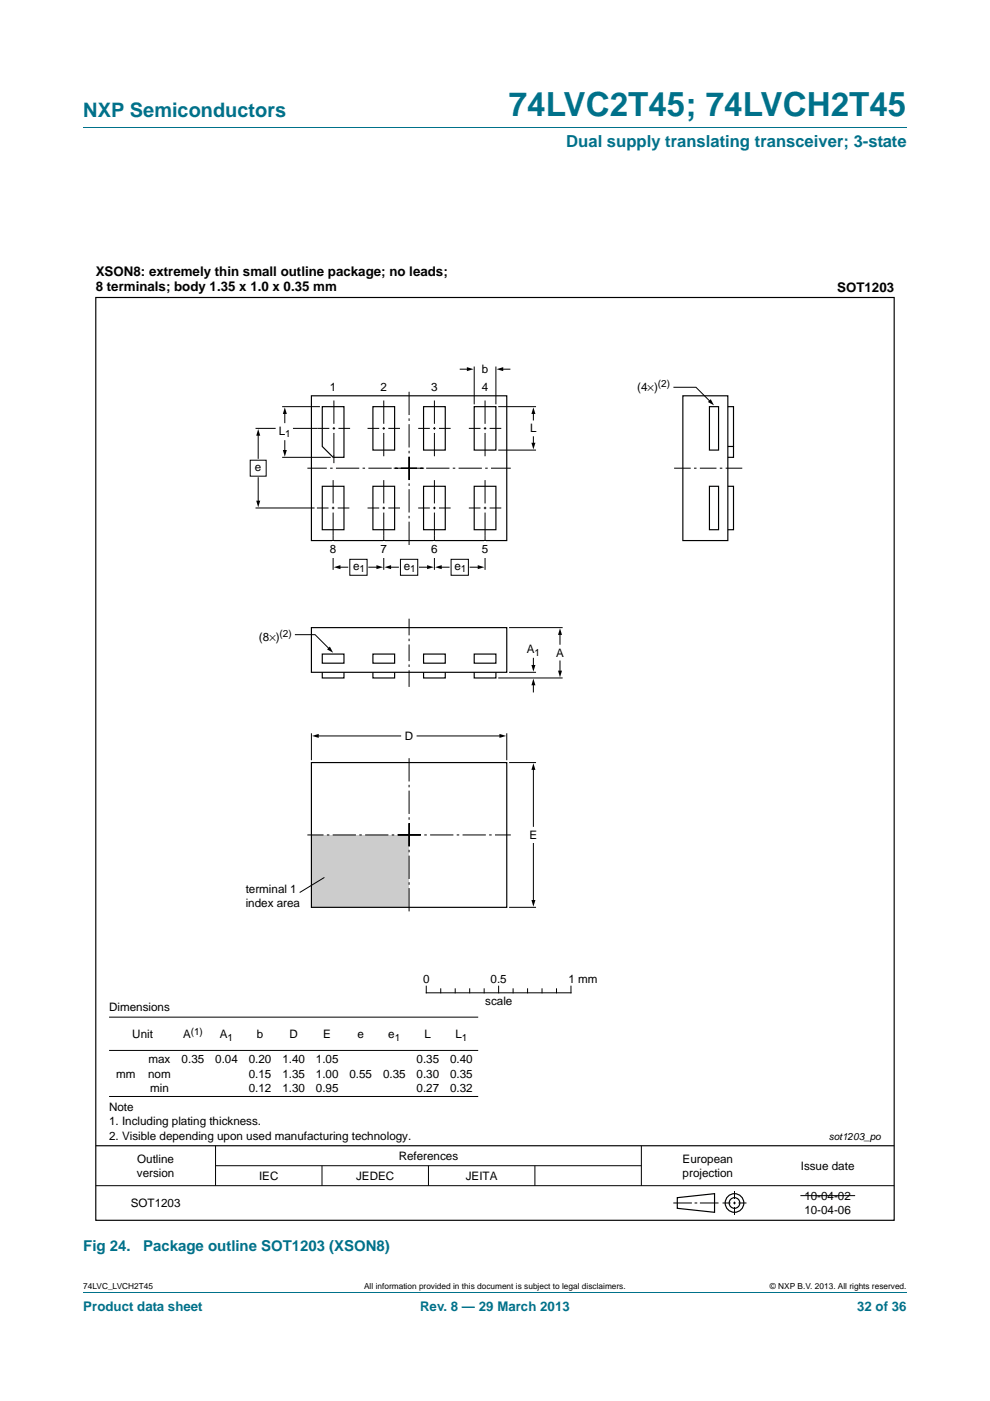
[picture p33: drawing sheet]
<svg xmlns="http://www.w3.org/2000/svg" width="210mm" height="297mm" viewBox="0 0 210 297" stroke-linecap="round" stroke-linejoin="round" font-family="sans-serif">
<defs><g id="words">
<text font-size="7" fill="#00718a" x="107.9" y="24.6">74LVC2T45; 74LVCH2T45</text>
<text font-size="4.2" fill="#00718a" x="17.7" y="24.9">NXP Semiconductors</text>
<text font-size="3.5" fill="#00718a" x="120.1" y="31.1">Dual supply translating transceiver; 3-state</text>
<g font-size="3.2" fill="#00718a">
<text x="17.7" y="265.2">Fig 24.</text>
<text x="30.4" y="265.2">Package outline SOT1203 (XSON8)</text>
</g>
<g font-size="2.8">
<text x="20.3" y="58.6">XSON8: extremely thin small outline package; no leads;</text>
<text x="20.3" y="61.8">8 terminals; body 1.35 x 1.0 x 0.35 mm</text>
<text x="177.6" y="61.9">SOT1203</text>
</g>
<g font-size="2.8" fill="#00718a">
<text x="17.7" y="277.9">Product data sheet</text>
<text x="89.1" y="277.9">Rev. 8 — 29 March 2013</text>
<text x="181.8" y="277.9">32 of 36</text>
</g>
<g font-size="2.5">
<text x="70" y="82.9">1</text>
<text x="80.7" y="82.9">2</text>
<text x="91.5" y="82.9">3</text>
<text x="102.2" y="79.1">b</text>
<text x="102.2" y="82.9">4</text>
<text x="135.2" y="82.8">(4×)</text>
<text x="59.1" y="92.2">L</text>
<text x="112.4" y="91.7">L</text>
<text x="54.1" y="99.9">e</text>
<text x="70" y="117.3">8</text>
<text x="80.7" y="117.3">7</text>
<text x="91.5" y="117.3">6</text>
<text x="102.2" y="117.3">5</text>
<text x="74.9" y="120.8">e</text>
<text x="85.6" y="120.8">e</text>
<text x="96.4" y="120.8">e</text>
<text x="54.9" y="135.8">(8×)</text>
<text x="111.7" y="138.5">A</text>
<text x="118" y="139.3">A</text>
<text x="85.9" y="156.9">D</text>
<text x="112.3" y="177.9">E</text>
<text x="52.1" y="189.4">terminal 1</text>
<text x="52.1" y="192.4">index area</text>
<text x="89.7" y="208.5">0</text>
<text x="104" y="208.5">0.5</text>
<text x="120.6" y="208.5">1 mm</text>
<text x="23.1" y="214.2">Dimensions</text>
<text x="102.9" y="213.1">scale</text>
<text x="28.1" y="220.2">Unit</text>
<text x="38.8" y="220.2">A</text>
<text x="46.6" y="220.2">A</text>
<text x="54.5" y="220.2">b</text>
<text x="61.4" y="220.2">D</text>
<text x="68.6" y="220.2">E</text>
<text x="75.8" y="220.2">e</text>
<text x="82.4" y="220.2">e</text>
<text x="90.1" y="220.2">L</text>
<text x="96.6" y="220.2">L</text>
<text x="31.5" y="225.5">max</text>
<text x="38.5" y="225.5">0.35</text>
<text x="45.6" y="225.5">0.04</text>
<text x="52.8" y="225.5">0.20</text>
<text x="59.9" y="225.5">1.40</text>
<text x="67" y="225.5">1.05</text>
<text x="88.3" y="225.5">0.35</text>
<text x="95.5" y="225.5">0.40</text>
<text x="24.6" y="228.5">mm</text>
<text x="31.4" y="228.5">nom</text>
<text x="31.8" y="231.5">min</text>
<text x="52.8" y="228.5">0.15</text>
<text x="52.8" y="231.5">0.12</text>
<text x="59.9" y="228.5">1.35</text>
<text x="59.9" y="231.5">1.30</text>
<text x="67" y="228.5">1.00</text>
<text x="67" y="231.5">0.95</text>
<text x="74.1" y="228.5">0.55</text>
<text x="81.2" y="228.5">0.35</text>
<text x="88.3" y="228.5">0.30</text>
<text x="88.3" y="231.5">0.27</text>
<text x="95.5" y="228.5">0.35</text>
<text x="95.5" y="231.5">0.32</text>
<text x="23.1" y="235.6">Note</text>
<text x="23.1" y="238.6">1. Including plating thickness.</text>
<text x="23.1" y="241.6">2. Visible depending upon used manufacturing technology.</text>
<text x="29" y="249.6">version</text>
<text x="29.1" y="246.6">Outline</text>
<text x="54.9" y="250.3">IEC</text>
<text x="75.5" y="250.3">JEDEC</text>
<text x="84.6" y="246">References</text>
<text x="98.8" y="250.3">JEITA</text>
<text x="144.8" y="246.6">European</text>
<text x="144.8" y="249.6">projection</text>
<text x="169.8" y="248">Issue date</text>
<text x="27.7" y="255.9">SOT1203</text>
<text x="170.6" y="254.4">10-04-02</text>
<text x="170.6" y="257.4">10-04-06</text>
</g>
<g font-size="2.1">
<text x="139.5" y="82.1">(2)</text>
<text x="60.5" y="92.7">1</text>
<text x="76.3" y="121.3">1</text>
<text x="87" y="121.3">1</text>
<text x="97.8" y="121.3">1</text>
<text x="59.3" y="135.1">(2)</text>
<text x="113.4" y="139">1</text>
<text x="40.5" y="219.4">(1)</text>
<text x="48.3" y="220.7">1</text>
<text x="83.7" y="220.7">1</text>
<text x="98" y="220.7">1</text>
<text x="175.8" y="241.7">sot1203_po</text>
</g>
<g font-size="1.8">
<text x="17.7" y="273.3">74LVC_LVCH2T45</text>
<text x="77.2" y="273.3">All information provided in this document is subject to legal disclaimers.</text>
<text x="163.3" y="273.3">© NXP B.V. 2013. All rights reserved.</text>
</g>
</g></defs>
<path d="M17.7 27h174.6M17.7 273.9h174.6" fill="none" stroke="#00718a" stroke-width=".21"/>
<g fill="none" stroke="#000" stroke-width=".21">
<path d="M67.3 156h17.7M88.5 156h17.7M113.1 163v12.2M113.1 178.8v12.3M23.1 215.7h78.3M90.4 209.1v1.4h30.7v-1.4M93.5 209.6v.9M96.6 209.6v.9M99.6 209.6v.9M102.7 209.6v.9M105.8 209.1v1.4M108.8 209.6v.9"/>
<path d="M111.9 209.6v.9M115 209.6v.9M118 209.6v.9M23.1 222.7h78.3M23.1 232.5h78.3M20.3 251.4h169.4M45.7 242.9v8.5M45.7 247.2h90.3M68.3 247.2v4.2M90.9 247.2v4.2M113.5 247.2v4.2M136 242.9v8.5"/>
<path d="M142.8 255.1h4M147.3 255.1h.6M148.5 255.1h3.9M153.2 255.1h1.7M155.5 255.1h.6M155.8 252.5v1.7M155.8 254.8v.5M155.8 255.9v1.7M156.6 255.1h1.7M169.8 253.5h11.6"/>
</g>
<g fill="none" stroke="#000" stroke-width=".25">
<path d="M20.3 63.1h169.4v195.6h-169.4zM20.3 242.9h169.4M143.7 253.9l7.9-.8v3.9l-7.9-.8z"/>
<circle cx="155.8" cy="255.1" r="1.98"/>
<circle cx="155.8" cy="255.1" r="1.13"/>
</g>
<path d="M66.2 156l1.4-.4v.8zM105.9 155.6l1.4 .4-1.4 .4zM113.1 161.8l.5 1.4h-.9zM112.7 190.8h.9l-.5 1.4z" fill="#000"/>
<path d="M66.1 177h20.7v15.4h-20.7z" fill="#ccc"/>
<g fill="none" stroke="#000" stroke-width=".21">
<path d="M97.6 78.3h1.7M100.6 77.7v8M105.2 77.7v8M106.5 78.3h1.6M53.1 97.6h3.4v3.4h-3.4zM54.2 90.8h4.3M54.8 92.1v5.1M59.8 86.2h8.1M59.8 97h10.4M60.4 87.5v2.1M60.4 93.4v2.3M62.1 90.8h5.3"/>
<path d="M105.7 86.2h8M105.7 95.4h8M113.1 87.5v1.5M113.1 92.6v1.6M142.9 82.1h4.7l3 3M54.2 107.7h12.5M54.8 101.3v5.1M70.7 113.6v7.2M74.2 118.6h3.7v3.4h-3.7zM81.4 113.6v7.2M84.9 118.6h3.7v3.4h-3.7zM92.1 113.6v7.2"/>
<path d="M95.7 118.6h3.6v3.4h-3.6zM102.9 113.6v7.2M62.7 134.6h4.1l3.1 3M71.9 120.3h1.9M78.2 120.3h1.9M82.7 120.3h1.8M89 120.3h1.9M93.4 120.3h1.8M99.7 120.3h1.9M108 133.1h11.3M113.1 139.6v1.7M118.8 134.3v2.3"/>
<path d="M66.1 155.5v5.7M105.7 143.7h13.6M107.5 155.5v5.7M108 142.5h5.7M113.1 145v1.7M118.8 140.1v2.4M108 161.7h5.7M68.8 186l-5.2 3.2M108 192.4h5.7"/>
</g>
<g fill="none" stroke="#000" stroke-width=".21" stroke-dasharray="4.9 .7 .5 .7" stroke-linecap="butt">
<path d="M70.8 84.9v11.8M70.8 98.2v-1.6M81.4 84.9v11.8M83.5 99.3h24.8M86.8 96.8v18.8M90 99.3h-24.8M92.1 84.9v11.8M102.9 84.9v11.8M70.7 101.8v11.8M81.4 101.8v11.8M86.8 101.8v-18.8M92.1 101.8v11.8"/>
<path d="M102.9 101.8v11.8M84.3 177h24M86.8 179.4v-18.7M86.8 174.5v18.8M89.3 177h-24.1"/>
</g>
<g fill="none" stroke="#000" stroke-width=".25">
<path d="M66.1 83.9h41.4v30.7h-41.4zM68.4 86.2h4.6v10.8h-2.3l-2.3-2.3zM79.1 86.2h4.6v9.2h-4.6zM89.8 86.2h4.6v9.2h-4.6zM100.6 86.2h4.6v9.2h-4.6zM144.8 83.9h9.6v30.7h-9.6zM150.5 86.2h1.9v9.2h-1.9zM154.4 86.2h1.2v8.5h-1.2M155.6 94.7v2.3h-1.2M68.4 103.1h4.6v9.2h-4.6zM79.1 103.1h4.6v9.2h-4.6zM89.8 103.1h4.6v9.2h-4.6z"/>
<path d="M100.6 103.1h4.6v9.2h-4.6zM150.5 103.1h1.9v9.2h-1.9zM154.4 103.1h1.2v9.2h-1.2M66.1 133.1h41.4v9.4h-41.4zM68.4 138.7h4.6v1.9h-4.6zM79.1 138.7h4.6v1.9h-4.6zM89.8 138.7h4.6v1.9h-4.6zM100.6 138.7h4.6v1.9h-4.6zM68.4 142.5v1.2h4.6v-1.2M79.1 142.5v1.2h4.6v-1.2M89.8 142.5v1.2h4.6v-1.2M100.6 142.5v1.2h4.6v-1.2"/>
<path d="M66.1 161.7h41.4v30.7h-41.4z"/>
</g>
<path d="M143 99.3h14.4M86.8 131.2v14.4" fill="none" stroke="#000" stroke-width=".21" stroke-dasharray="3.5 .7 .5 .7" stroke-linecap="butt"/>
<g fill="#000">
<path d="M99 77.8l1.4 .5-1.4 .4zM105.3 78.3l1.4-.5v.9zM54.8 91l.4 1.4h-.9zM60.4 86.4l.4 1.4h-.8zM60 95.4h.8l-.4 1.4zM113.1 86.4l.5 1.4h-.9zM112.7 93.9h.9l-.5 1.4zM150.7 84.6l.7 1.3-1.3-.7zM54.3 106.2h.9l-.4 1.4zM70.8 120.3l1.4-.5v.9zM79.8 119.8l1.5 .5-1.5 .4zM81.5 120.3l1.5-.5v.9z"/>
<path d="M90.6 119.8l1.4 .5-1.4 .4zM92.3 120.3l1.4-.5v.9zM101.3 119.8l1.4 .5-1.4 .4zM70 137.1l.7 1.3-1.3-.7zM118.8 133.2l.4 1.4h-.8zM113.1 143.9l.5 1.4h-.9zM112.7 141h.9l-.5 1.4zM118.4 142.2h.8l-.4 1.4z"/>
</g>
<path d="M74.3 90.8h-6.9M84.8 90.8h-6.8M95.6 90.8h-6.9M106.3 90.8h-6.9M74.1 107.7h-6.9M84.8 107.7h-6.8M95.6 107.7h-6.9M106.3 107.7h-6.9" fill="none" stroke="#000" stroke-width=".21" stroke-dasharray="2.5 .7 .5 .7" stroke-linecap="butt"/>
<g fill="#fff">
<path d="M70.5 114.8h.3v3.5h-.3z"/>
<path d="M81.2 114.8h.4v3.5h-.4z"/>
<path d="M92 114.8h.3v3.5h-.3z"/>
<path d="M102.7 114.8h.4v3.5h-.4z"/>
</g>
<use href="#words"/>
</svg>
